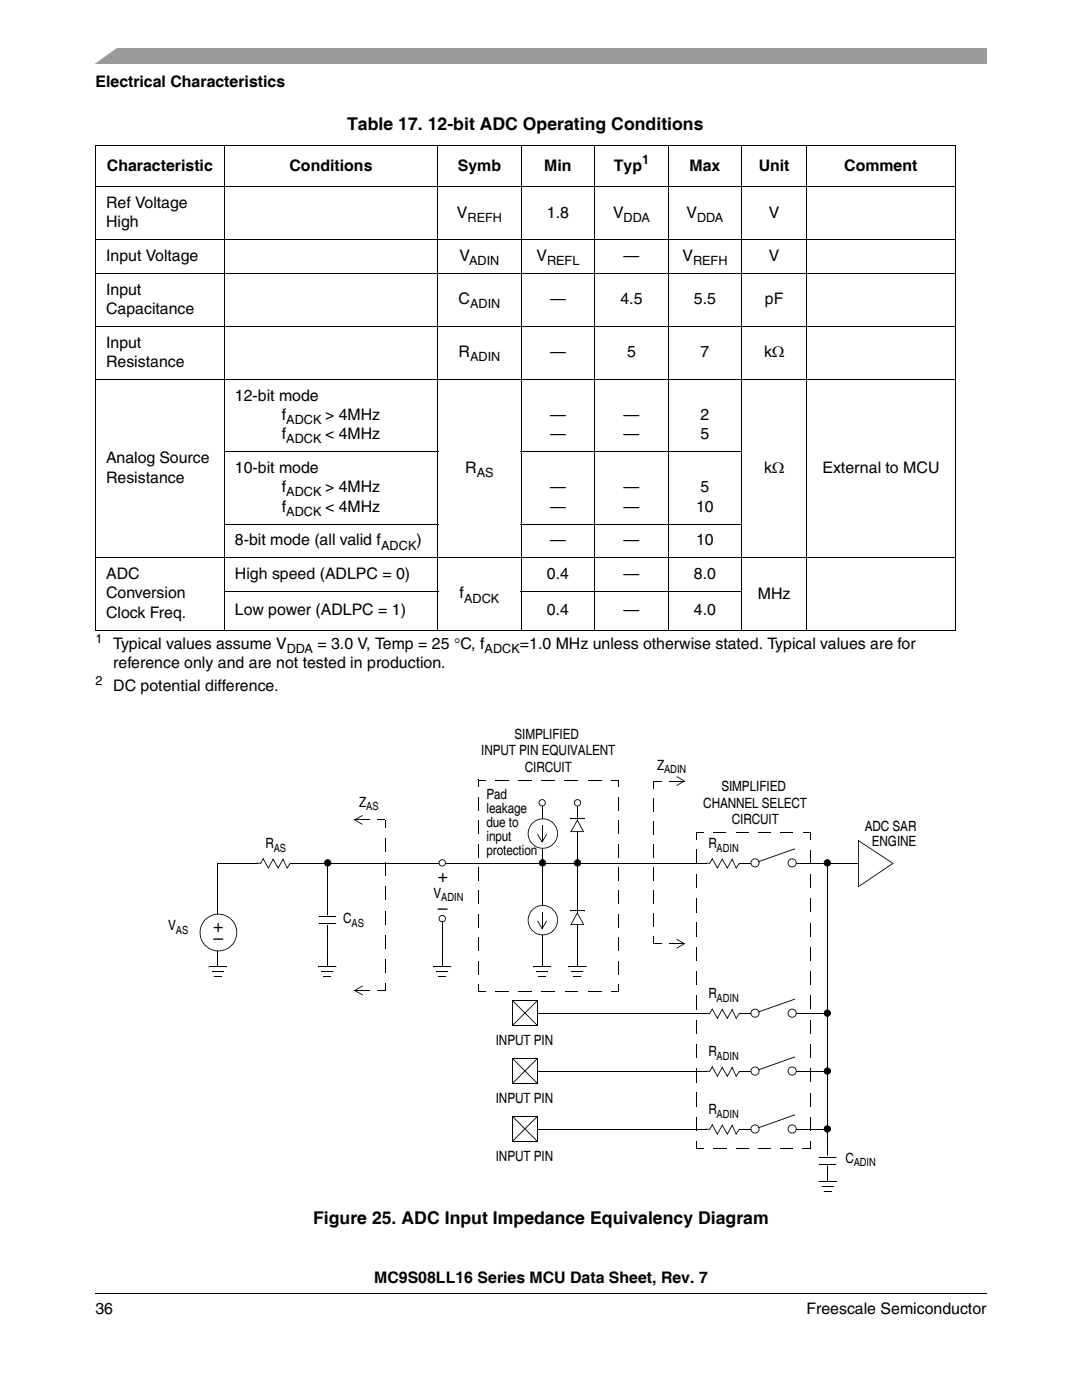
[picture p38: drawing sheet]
<svg xmlns="http://www.w3.org/2000/svg" width="216mm" height="279mm" viewBox="0 0 216 279" stroke-linecap="round" stroke-linejoin="round" font-family="sans-serif">
<defs><g id="words">
<g font-size="3.5">
<text x="69.3" y="25.8">Table 17. 12-bit ADC Operating Conditions</text>
<text x="87.4" y="175.9">+</text>
<text x="87.4" y="182.5">–</text>
<text x="42.5" y="186">+</text>
<text x="42.6" y="188.5">–</text>
<text x="62.5" y="244.3">Figure 25. ADC Input Impedance Equivalency Diagram</text>
</g>
<g font-size="3.2">
<text x="19" y="17.4">Electrical Characteristics</text>
<text x="21.3" y="34.1">Characteristic</text>
<text x="57.8" y="34.1">Conditions</text>
<text x="91.4" y="34.1">Symb</text>
<text x="108.6" y="34.1">Min</text>
<text x="122.5" y="34.1">Typ</text>
<text x="137.6" y="34.1">Max</text>
<text x="151.4" y="34.1">Unit</text>
<text x="168.5" y="34.1">Comment</text>
<text x="21.2" y="41.5">Ref Voltage</text>
<text x="21.2" y="45.4">High</text>
<text x="91.2" y="43.4">V</text>
<text x="109.1" y="43.4">1.8</text>
<text x="122.3" y="43.4">V</text>
<text x="137" y="43.4">V</text>
<text x="153.4" y="43.4">V</text>
<text x="21.2" y="52.1">Input Voltage</text>
<text x="91.7" y="52.1">V</text>
<text x="107" y="52.1">V</text>
<text x="124.4" y="52.1">—</text>
<text x="136.2" y="52.1">V</text>
<text x="153.4" y="52.1">V</text>
<text x="21.2" y="58.8">Input</text>
<text x="21.2" y="62.7">Capacitance</text>
<text x="91.5" y="60.7">C</text>
<text x="109.7" y="60.7">—</text>
<text x="123.8" y="60.7">4.5</text>
<text x="138.5" y="60.7">5.5</text>
<text x="152.6" y="60.7">pF</text>
<text x="21.2" y="69.4">Input</text>
<text x="91.5" y="71.3">R</text>
<text x="109.7" y="71.3">—</text>
<text x="125.1" y="71.3">5</text>
<text x="139.8" y="71.3">7</text>
<text x="152.5" y="71.3">kΩ</text>
<text x="21.2" y="73.2">Resistance</text>
<text x="46.9" y="79.9">12-bit mode</text>
<text x="56.2" y="83.8">f</text>
<text x="64.9" y="83.8">&gt; 4MHz</text>
<text x="109.7" y="83.8">—</text>
<text x="124.4" y="83.8">—</text>
<text x="139.8" y="83.8">2</text>
<text x="56.2" y="87.7">f</text>
<text x="64.9" y="87.7">&lt; 4MHz</text>
<text x="109.7" y="87.7">—</text>
<text x="124.4" y="87.7">—</text>
<text x="139.8" y="87.7">5</text>
<text x="21.2" y="92.5">Analog Source</text>
<text x="46.9" y="94.4">10-bit mode</text>
<text x="92.8" y="94.4">R</text>
<text x="152.5" y="94.4">kΩ</text>
<text x="164.1" y="94.4">External to MCU</text>
<text x="21.2" y="96.4">Resistance</text>
<text x="56.2" y="98.3">f</text>
<text x="64.9" y="98.3">&gt; 4MHz</text>
<text x="109.7" y="98.3">—</text>
<text x="124.4" y="98.3">—</text>
<text x="139.8" y="98.3">5</text>
<text x="56.2" y="102.2">f</text>
<text x="64.9" y="102.2">&lt; 4MHz</text>
<text x="109.7" y="102.2">—</text>
<text x="124.4" y="102.2">—</text>
<text x="138.9" y="102.2">10</text>
<text x="46.9" y="108.9">8-bit mode (all valid f</text>
<text x="83.1" y="108.9">)</text>
<text x="109.7" y="108.9">—</text>
<text x="124.4" y="108.9">—</text>
<text x="138.9" y="108.9">10</text>
<text x="21.2" y="115.6">ADC</text>
<text x="21.2" y="119.4">Conversion</text>
<text x="46.9" y="115.6">High speed (ADLPC = 0)</text>
<text x="91.7" y="119.4">f</text>
<text x="109.1" y="115.6">0.4</text>
<text x="124.4" y="115.6">—</text>
<text x="138.5" y="115.6">8.0</text>
<text x="151.2" y="119.4">MHz</text>
<text x="21.2" y="123.3">Clock Freq.</text>
<text x="46.9" y="122.8">Low power (ADLPC = 1)</text>
<text x="109.1" y="122.8">0.4</text>
<text x="124.4" y="122.8">—</text>
<text x="138.5" y="122.8">4.0</text>
<text x="22.6" y="129.5">Typical values assume V</text>
<text x="63.3" y="129.5">= 3.0 V, Temp = 25 °C, f</text>
<text x="103.7" y="129.5">=1.0 MHz unless otherwise stated. Typical values are for</text>
<text x="22.6" y="133.4">reference only and are not tested in production.</text>
<text x="22.6" y="138">DC potential difference.</text>
<text x="74.7" y="256.1">MC9S08LL16 Series MCU Data Sheet, Rev. 7</text>
<text x="19" y="262.3">36</text>
<text x="160.9" y="262.3">Freescale Semiconductor</text>
</g>
<g font-size="2.8">
<text x="102.7" y="147.4">SIMPLIFIED</text>
<text x="96" y="150.7">INPUT PIN EQUIVALENT</text>
<text x="104.7" y="154.1">CIRCUIT</text>
<text x="131.1" y="153.6">Z</text>
<text x="71.7" y="161">Z</text>
<text x="97.1" y="159.4">Pad</text>
<text x="140.3" y="161.2">CHANNEL SELECT</text>
<text x="143.9" y="157.8">SIMPLIFIED</text>
<text x="97.1" y="162.2">leakage</text>
<text x="97.1" y="165">due to</text>
<text x="97.1" y="167.9">input</text>
<text x="146" y="164.5">CIRCUIT</text>
<text x="172.6" y="165.9">ADC SAR</text>
<text x="53" y="169.3">R</text>
<text x="97.1" y="170.7">protection</text>
<text x="141.4" y="169.3">R</text>
<text x="174" y="168.7">ENGINE</text>
<text x="86.5" y="179.2">V</text>
<text x="33.6" y="185.7">V</text>
<text x="68.5" y="184.3">C</text>
<text x="141.4" y="199.3">R</text>
<text x="98.9" y="208.6">INPUT PIN</text>
<text x="141.4" y="210.8">R</text>
<text x="98.9" y="220.2">INPUT PIN</text>
<text x="141.4" y="222.4">R</text>
<text x="98.9" y="231.7">INPUT PIN</text>
<text x="168.7" y="232.1">C</text>
</g>
<g font-size="2.5">
<text x="128.1" y="32.8">1</text>
<text x="93.3" y="44.2">REFH</text>
<text x="124.4" y="44.2">DDA</text>
<text x="139.1" y="44.2">DDA</text>
<text x="93.6" y="52.9">ADIN</text>
<text x="109.2" y="52.9">REFL</text>
<text x="138.3" y="52.9">REFH</text>
<text x="93.8" y="61.5">ADIN</text>
<text x="93.8" y="72.1">ADIN</text>
<text x="57.1" y="84.6">ADCK</text>
<text x="57.1" y="88.5">ADCK</text>
<text x="95.1" y="95.2">AS</text>
<text x="57.1" y="99.1">ADCK</text>
<text x="57.1" y="103">ADCK</text>
<text x="76.1" y="109.7">ADCK</text>
<text x="92.6" y="120.2">ADCK</text>
<text x="19" y="128.2">1</text>
<text x="57.2" y="130.3">DDA</text>
<text x="96.7" y="130.3">ADCK</text>
<text x="19" y="136.7">2</text>
</g>
<g font-size="2.2">
<text x="132.5" y="154.3">ADIN</text>
<text x="73.1" y="161.7">AS</text>
<text x="54.6" y="170">AS</text>
<text x="143" y="170">ADIN</text>
<text x="88" y="179.9">ADIN</text>
<text x="70.2" y="185">AS</text>
<text x="35.1" y="186.4">AS</text>
<text x="143" y="200">ADIN</text>
<text x="143" y="211.5">ADIN</text>
<text x="143" y="223.1">ADIN</text>
<text x="170.3" y="232.8">ADIN</text>
</g>
</g></defs>
<path d="M19 258.1v.1z" fill="#000"/>
<path d="M19 258.1h177.8" fill="none" stroke="#000" stroke-width=".2"/>
<g fill="#fff">
<path d="M201.9 254h.7v16.4h-.7z"/>
<path d="M201.9 15.3h.7v3.2h-.7z"/>
</g>
<path d="M19 9.5h177.8v3.2h-177.8z" fill="#9a9a9a"/>
<path d="M17.1 9.2h6.8l-5.3 3.8h-1.5z" fill="#fff"/>
<path d="M19 125.8h171.6v1.6h-171.6z" fill="#fff"/>
<g fill="none" stroke="#000" stroke-width=".2">
<path d="M19 29.1h171.7M19 37.3h171.7M19 29.2v96.5M44.8 29v96.9M87.4 29v96.9M104 29v96.9M118.7 29v96.9M133.3 29v96.9M148 29v96.9M161 29v96.9M190.6 29.2v96.5M19 47.8h171.7"/>
<path d="M19 54.5h171.7M19 65.1h171.7M19 75.7h171.7M44.7 90.2h42.8M103.9 90.2h44.2M19 111.3h171.7M44.7 104.6h42.8M44.7 118h42.8M103.9 104.6h44.2M103.9 118h44.2M19 125.8h171.7M43.4 172.2h107"/>
<path d="M43.5 172.4v18.8M65.4 172.6v18.6M108.2 160.4v30.8M115.2 160.4v30.8M158.3 172.2h14.2M165.1 172.2v58.7M88.2 183.4v7.8M107.3 202.3h43.5"/>
</g>
<path d="M43.3 172.1l.1 .2zM43.4 172.4h.2zM65.3 172.6h.2zM64.8 171.8l.3-.2a.71 .71 0 0 1 1 .3v.3h-.2l-.2-.5h-.4l-.4 .2-.1 .3 .3 .5 .3 .1 .3-.1 .2-.5h.2a.68 .68 0 0 1-.7 .7 .72 .72 0 0 1-.6-1.1zM65.9 172.2h.2zM108.2 160.3l.1 .1zM115.1 160.3l.2 .1zM158.2 172.1l.1 .2zM165 172.1l.2 .1zM88.2 183.3l.1 .1zM107.2 202.2l.1 .2z" fill="#000"/>
<circle cx="65.4" cy="172.2" r=".63" fill="#000"/>
<circle cx="88.2" cy="172.2" r=".63" fill="#fff"/>
<g fill="#000">
<path d="M87.8 171.6h.1a.71 .71 0 0 1 1 .3l.1 .3h-.2l-.3-.5h-.4l-.3 .2-.1 .3 .2 .5 .4 .1 .3-.1 .2-.5h.2a.68 .68 0 0 1-.7 .7h-.1a.72 .72 0 0 1-.5-1.1zM88.8 172.2h.2zM107.7 171.8l.2-.2a.71 .71 0 0 1 1 .3l.1 .3h-.2l-.3-.5h-.4l-.3 .2-.1 .3 .2 .5 .4 .1 .3-.1 .2-.5h.2a.68 .68 0 0 1-.7 .7h-.1a.72 .72 0 0 1-.5-1.1zM108.8 172.2h.2zM115.1 165.9h.2v1.7h-.2zM114.6 171.8l.3-.2a.71 .71 0 0 1 1 .3l.1 .3h-.2l-.3-.5h-.4l-.3 .2-.1 .3 .2 .5 .4 .1 .3-.1 .2-.5h.2a.68 .68 0 0 1-.7 .7h-.1a.72 .72 0 0 1-.6-1.1zM115.8 172.2h.2zM164.5 171.8l.3-.2a.71 .71 0 0 1 1 .3v.3h-.2l-.2-.5h-.4l-.4 .2-.1 .3 .3 .5 .3 .1 .3-.1 .2-.5h.2a.71 .71 0 0 1-.6 .7 .71 .71 0 0 1-.8-.4zM165.6 172.2h.2z"/>
<circle cx="113.8" cy="163.3" r=".09"/>
<circle cx="115.2" cy="165.9" r=".09"/>
<circle cx="115.2" cy="167.6" r=".09"/>
<circle cx="116.6" cy="163.3" r=".09"/>
</g>
<g fill="#000">
<circle cx="108.2" cy="172.2" r=".63"/>
<circle cx="115.2" cy="172.2" r=".63"/>
<circle cx="165.1" cy="172.2" r=".63"/>
</g>
<path d="M113.8 163.3h2.8" fill="none" stroke="#000" stroke-width=".2"/>
<path d="M115.2 163.7l1.2 2.3h-2.5z" fill="#fff"/>
<g fill="#000">
<path d="M115.1 163.7h.2l1.3 2.4-.2-.1zM115.2 163.5l.1 .2-1.3 2.3-.1-.1h2.5v.2h-2.6z"/>
<circle cx="65.3" cy="181.8" r=".09"/>
<circle cx="65.3" cy="185.5" r=".09"/>
</g>
<path d="M65.3 181.8v3.7" fill="none" stroke="#000" stroke-width=".2"/>
<g fill="#fff">
<path d="M64.8 183.2h1v.9h-1z"/>
<circle cx="65.3" cy="183.2" r=".53"/>
<circle cx="65.3" cy="184.1" r=".53"/>
</g>
<g fill="#000">
<path d="M42.7 194.8h1.5v.2h-1.5zM64.6 194.8h1.4v.2h-1.4z"/>
<circle cx="41.7" cy="193" r=".09"/>
<circle cx="42.3" cy="194" r=".09"/>
<circle cx="42.7" cy="194.9" r=".09"/>
<circle cx="43.4" cy="192.8" r=".09"/>
<circle cx="43.4" cy="190.3" r=".09"/>
<circle cx="44.2" cy="194.9" r=".09"/>
<circle cx="44.5" cy="194" r=".09"/>
<circle cx="45.2" cy="193" r=".09"/>
<circle cx="63.5" cy="193" r=".09"/>
<circle cx="63.6" cy="184.3" r=".09"/>
<circle cx="63.6" cy="182.9" r=".09"/>
<circle cx="64.2" cy="194" r=".09"/>
<circle cx="64.6" cy="194.9" r=".09"/>
<circle cx="65.3" cy="192.8" r=".09"/>
<circle cx="65.3" cy="190.3" r=".09"/>
<circle cx="66" cy="194.9" r=".09"/>
<circle cx="66.4" cy="194" r=".09"/>
<circle cx="67" cy="182.9" r=".09"/>
<circle cx="67" cy="184.3" r=".09"/>
<circle cx="67.1" cy="193" r=".09"/>
</g>
<path d="M41.7 193h3.5M42.3 194h2.2M43.4 190.3v2.5M63.5 193h3.6M63.6 182.9h3.4M63.6 184.3h3.4M64.2 194h2.2M65.3 190.3v2.5" fill="none" stroke="#000" stroke-width=".2"/>
<circle cx="43.6" cy="186.1" r="3.7" fill="#fff"/>
<path d="M41.3 188.9l.9 .5 1 .3h.8l1-.3 .9-.5 .7-.8 .3-.6 .3-1.4h.1a3.7 3.7 0 0 1-2.1 3.4 3.7 3.7 0 0 1-4-.5zM40.9 183.5a3.8 3.8 0 0 1 4.1-.8 3.8 3.8 0 0 1 2.3 3.4h-.1l-.3-1.4-.3-.6-1-1-1-.4-1-.2-1.1 .2-.6 .3-.9 .6-.4 .5-.4 .9-.2 .7 .2 1.5 .6 1.2 .5 .5-.1 .1a3.7 3.7 0 0 1-.3-5.5z" fill="#000"/>
<g fill="#fff">
<path d="M52 171.7h6.1v1.1h-6.1z"/>
<circle cx="52" cy="172.3" r=".53"/>
<circle cx="58.1" cy="172.3" r=".53"/>
</g>
<g fill="#000">
<path d="M51.3 172.2h.7l.1 .1-.1-.1 .5-1 1.1 2.1-.1-.1 1-1.9 1.1 2-.2-.1 1.1-1.9 .9 2-.1 .1-.9-1.9h.2l-1.1 1.9-1.1-1.9 .2-.1-1 2-1.1-2 .1-.1-.5 1.1h-.8zM57.9 172.2l.1 .1-.6 1-.2-.1zM57.9 172.2h.8v.2h-.8zM87.5 194.8h1.4v.2h-1.4z"/>
<circle cx="51.3" cy="172.3" r=".09"/>
<circle cx="58.7" cy="172.3" r=".09"/>
<circle cx="86.5" cy="193" r=".09"/>
<circle cx="87.1" cy="194" r=".09"/>
<circle cx="87.5" cy="194.9" r=".09"/>
<circle cx="88.2" cy="192.8" r=".09"/>
<circle cx="88.2" cy="190.3" r=".09"/>
<circle cx="88.9" cy="194.9" r=".09"/>
<circle cx="89.3" cy="194" r=".09"/>
<circle cx="90" cy="193" r=".09"/>
</g>
<path d="M86.5 193h3.5M87.1 194h2.2M88.2 190.3v2.5" fill="none" stroke="#000" stroke-width=".2"/>
<circle cx="88.2" cy="183.3" r=".63" fill="#fff"/>
<g fill="#000">
<path d="M87.7 182.9l.2-.2a.71 .71 0 0 1 1 .3l.1 .3h-.2l-.3-.4-.4-.1-.3 .2-.1 .3 .2 .5 .4 .1 .3-.1 .2-.5h.2a.7 .7 0 0 1-.7 .7h-.1a.72 .72 0 0 1-.5-1.1zM88.8 183.3h.2zM115.1 184.4h.2v1.7h-.2z"/>
<circle cx="113.8" cy="181.8" r=".09"/>
<circle cx="115.2" cy="184.4" r=".09"/>
<circle cx="115.2" cy="186.1" r=".09"/>
<circle cx="116.6" cy="181.8" r=".09"/>
</g>
<path d="M113.8 181.8h2.8" fill="none" stroke="#000" stroke-width=".2"/>
<path d="M115.2 182.2l1.2 2.3h-2.5z" fill="#fff"/>
<g fill="#000">
<path d="M107.5 194.8h1.4v.2h-1.4zM114.5 194.8h1.4v.2h-1.4zM115.1 182.3l.2-.1 1.3 2.4h-.2zM115.2 182.1l.1 .2-1.3 2.3-.1-.1 2.5-.1v.2h-2.6z"/>
<circle cx="106.4" cy="193" r=".09"/>
<circle cx="107.1" cy="194" r=".09"/>
<circle cx="107.5" cy="194.9" r=".09"/>
<circle cx="108.2" cy="192.8" r=".09"/>
<circle cx="108.2" cy="190.3" r=".09"/>
<circle cx="108.9" cy="194.9" r=".09"/>
<circle cx="109.3" cy="194" r=".09"/>
<circle cx="109.9" cy="193" r=".09"/>
<circle cx="113.5" cy="193" r=".09"/>
<circle cx="114.1" cy="194" r=".09"/>
<circle cx="114.5" cy="194.9" r=".09"/>
<circle cx="115.2" cy="190.3" r=".09"/>
<circle cx="115.2" cy="192.8" r=".09"/>
<circle cx="115.9" cy="194.9" r=".09"/>
<circle cx="116.3" cy="194" r=".09"/>
<circle cx="117" cy="193" r=".09"/>
</g>
<path d="M106.4 193h3.5M107.1 194h2.2M108.2 190.3v2.5M113.5 193h3.5M114.1 194h2.2M115.2 190.3v2.5" fill="none" stroke="#000" stroke-width=".2"/>
<circle cx="115.2" cy="160.2" r=".64" fill="#fff"/>
<path d="M114.8 159.6h.1a.72 .72 0 0 1 1.1 .6h-.2l-.3-.5h-.3l-.4 .2-.1 .3 .2 .5 .4 .1 .4-.3 .1-.3h.2a.72 .72 0 0 1-.8 .7 .72 .72 0 0 1-.7-.7zM115.8 160.2h.2z" fill="#000"/>
<circle cx="108.2" cy="160.2" r=".64" fill="#fff"/>
<path d="M107.8 159.6l.6-.1 .5 .6v.1h-.2l-.2-.5h-.6l-.3 .4v.2l.4 .4h.5l.2-.5h.2a.72 .72 0 0 1-.6 .7 .72 .72 0 0 1-.8-.4v-.4zM108.7 160.2h.2z" fill="#000"/>
<g fill="#fff">
<path d="M141.6 171.7h6.1v1.1h-6.1z"/>
<circle cx="141.6" cy="172.3" r=".53"/>
<circle cx="147.7" cy="172.3" r=".53"/>
</g>
<g fill="#000">
<path d="M140.9 172.2h.7l.1 .1-.1-.1 .5-1 1.1 2.1-.1-.1 1-1.9 1.1 2-.1-.1 1-1.9 .9 2-.1 .1-.9-1.9h.2l-1.1 1.9-1.1-1.9 .2-.1-1 2-1.2-2 .2-.1-.5 1.1h-.8zM147.5 172.2l.1 .1-.6 1-.2-.1zM147.5 172.2h.8v.2h-.8z"/>
<circle cx="140.9" cy="172.3" r=".09"/>
<circle cx="148.3" cy="172.3" r=".09"/>
</g>
<circle cx="158.1" cy="172.2" r=".82" fill="#fff"/>
<path d="M157.4 171.6a.89 .89 0 0 1 1-.2 .89 .89 0 0 1 .6 .8h-.2l-.2-.5-.5-.2-.4 .1-.3 .5v.4l.4 .4 .7-.1 .3-.6h.2l-.1 .4a.85 .85 0 0 1-.8 .5 .9 .9 0 0 1-.9-.9zM158.8 172.2h.2z" fill="#000"/>
<circle cx="150.7" cy="172.2" r=".82" fill="#fff"/>
<g fill="#000">
<path d="M150 171.6a.89 .89 0 0 1 1-.2 .89 .89 0 0 1 .6 .8h-.2l-.2-.5-.5-.2-.4 .1-.4 .5 .1 .4 .4 .4 .7-.1 .3-.6h.2l-.1 .4a.85 .85 0 0 1-.8 .5 .9 .9 0 0 1-.9-.9zM151.4 172.2h.2zM151.4 171.9l7.1-2.6 .1 .2-7.2 2.5z"/>
<circle cx="151.4" cy="171.9" r=".09"/>
<circle cx="158.6" cy="169.4" r=".09"/>
</g>
<path d="M171.3 167.8l6.9 4.5-6.9 4.6z" fill="#fff"/>
<path d="M171.2 167.6l7.2 4.7-.3 .1-6.8-4.5v-.2l.1 9.2h-.2zM171.3 176.9l6.8-4.7 .1 .2-7 4.7z" fill="#000"/>
<circle cx="108.3" cy="166.4" r="2.94" fill="#fff"/>
<path d="M106.5 168.6l1.2 .5 .9 .1 .8-.2 .8-.4 .5-.6 .4-.8 .1-.9h.1a3 3 0 0 1-1.7 2.8 3 3 0 0 1-3.2-.4zM108.1 166.4h.2v1.6h-.2zM107.2 166.5l.1-.1 .9 1.6-.1 .1zM108.1 164.8h.2v1.7h-.2zM109 166.4l.2 .1-1 1.7-.1-.2zM106.2 164.2a2.99 2.99 0 0 1 3.8-.3l1 1 .3 1.4-.1 .1-.1-.9-.4-.7-.5-.7-.8-.4-.8-.2-.9 .1-1 .4-.6 .5-.5 1-.1 1.1 .3 1.1 .7 .9-.1 .1a2.96 2.96 0 0 1-1.1-2 3.3 3.3 0 0 1 .9-2.5z" fill="#000"/>
<circle cx="108.3" cy="183.6" r="2.94" fill="#fff"/>
<g fill="#000">
<path d="M106.5 185.8l.7 .5 .8 .2 1.4-.2 1.1-.8 .6-1 .1-.9h.1a3 3 0 0 1-2.7 3 2.87 2.87 0 0 1-2.2-.6zM108.1 183.7h.2v1.6h-.2zM107.2 183.8l.1-.1 .9 1.6-.1 .1zM108.1 182.1h.2v1.7h-.2zM109 183.7l.2 .1-1 1.7-.1-.2zM106.2 181.5a3 3 0 0 1 3.3-.6 3 3 0 0 1 1.8 2.7l-.1 .1-.1-.9-.4-.8-.8-.7-1.3-.5-1.1 .1-1.2 .7-.7 1.2-.1 .6 .1 1.1 .3 .7 .6 .6-.1 .2-.6-.7a3 3 0 0 1-.4-2.5z"/>
<circle cx="165.2" cy="233.4" r=".09"/>
<circle cx="165.2" cy="229.8" r=".09"/>
</g>
<path d="M165.2 229.8v3.6" fill="none" stroke="#000" stroke-width=".2"/>
<g fill="#fff">
<path d="M164.6 231.1h1.1v1h-1.1z"/>
<circle cx="165.2" cy="231.1" r=".53"/>
<circle cx="165.2" cy="232.1" r=".53"/>
</g>
<g fill="#000">
<path d="M95.4 155.6h.2v1.5h-.2zM95.5 155.6h1.4v.2h-1.4zM121.9 155.6h1.5v.2h-1.5zM123.3 155.7h.1v1.4h-.1zM130.3 155.9h.2v1.5h-.2zM130.5 155.8h1.5v.2h-1.5zM133.5 155.8h1.5v.2h-1.5zM134.9 155.8h1.7v.2h-1.7zM135 154.9l1.8 1-.3 .1-1.5-1zM135 156.7l1.5-.9 .1 .2-1.6 .9zM70.7 163.6l1.6-1 .1 .2-1.6 .9zM70.8 163.6h1.6v.1h-1.6z"/>
<path d="M70.6 163.6h.2l1.6 .9-.1 .1zM72.3 163.6h1.6v.1h-1.6zM75.4 163.6h1.5v.1h-1.5zM76.9 163.7h.1v1.5h-.1zM139 166h.1v1.5h-.1zM139 177.1l.1 .1zM139 172.3l.1 .1zM139 166h1.5v.2h-1.5zM160.2 166h1.5v.2h-1.5zM161.5 166.1h.2v1.4h-.2zM70.7 197.6l1.6-.9 .1 .1-1.6 .9zM70.8 197.6h1.6v.2h-1.6z"/>
<path d="M70.6 197.7l.2-.1 1.6 .9-.1 .1zM72.3 197.6h1.6v.2h-1.6zM75.4 197.6h1.5v.2h-1.5zM76.9 196.3h.1v1.5h-.1zM95.4 197.8h1.5v.2h-1.5zM95.4 196.4h.2v1.5h-.2zM102.2 199.8l.2-.1zM102.3 199.9l.1-.2 4.8 4.8-.1 .1zM107.1 199.7l.2 .1zM107.1 199.7l.1 .2-4.8 4.7-.1-.1zM115.3 197.8l.1 .2zM119.9 197.8l.1 .2z"/>
<path d="M121.9 197.8h1.4v.2h-1.4zM123.3 196.4h.1v1.6h-.1zM130.3 186.9h.2v1.5h-.2zM130.5 188.2h1.5v.2h-1.5zM133.5 188.2h1.5v.2h-1.5zM134.9 188.2h1.7v.2h-1.7zM135 187.4l1.8 .9-.3 .1-1.5-.9zM135 189.2l1.5-.9 .1 .1-1.6 .9zM139 196.5l.1 .1zM139 191.7h.1zM139 186.8l.1 .1zM139 182l.1 .1z"/>
<path d="M102.2 204.6h.2zM107.2 204.5l-.1 .2zM139 215.9l.1 .1zM139 211.1h.1zM139 206.2l.1 .1zM139 201.4h.1zM158.2 202.1l.1 .2zM139 229.1h1.5v.2h-1.5zM139 227.8h.1v1.4h-.1zM139 225.6l.1 .1zM139 220.7l.1 .1zM144.8 229.1l.1 .2z"/>
<path d="M149.3 229.1l.1 .2zM160.2 229.1h1.4v.2h-1.4zM161.5 227.8h.2v1.5h-.2zM164.4 237.7h1.5v.2h-1.5z"/>
<circle cx="163.4" cy="235.8" r=".09"/>
<circle cx="163.5" cy="230.9" r=".09"/>
<circle cx="163.5" cy="232.3" r=".09"/>
<circle cx="164" cy="236.8" r=".09"/>
<circle cx="164.4" cy="237.8" r=".09"/>
<circle cx="165.2" cy="235.7" r=".09"/>
<circle cx="165.2" cy="233.2" r=".09"/>
<circle cx="165.9" cy="237.8" r=".09"/>
<circle cx="166.3" cy="236.8" r=".09"/>
<circle cx="166.8" cy="230.9" r=".09"/>
<circle cx="166.8" cy="232.3" r=".09"/>
<circle cx="166.9" cy="235.8" r=".09"/>
</g>
<g fill="none" stroke="#000" stroke-width=".2">
<path d="M95.5 159.1v2.7M98.9 155.7h2.6M103.5 155.7h2.6M108.1 155.7h2.6M112.7 155.7h2.7M117.3 155.7h2.7M123.3 159.1v2.7M130.4 159.4v2.6M77 167.3v2.7M77 172.1v2.8M77 176.9v2.8M95.5 163.8v2.6"/>
<path d="M95.5 168.4v2.7M95.5 173.1v2.7M95.5 177.8v2.6M123.3 163.8v2.6M123.3 168.4v2.7M123.3 173.1v2.7M123.3 177.8v2.6M130.4 164v2.6M130.4 168.6v2.6M130.4 173.1v2.7M130.4 177.7v2.7M139 169.6v2.7"/>
<path d="M139 174.4v2.7M139 179.3v2.7M142.4 166.1h2.5M146.8 166.1h2.6M151.3 166.1h2.5M155.7 166.1h2.6M161.6 169.6v2.8M161.6 174.4v2.8M161.6 179.3v2.8M77 181.8v2.7M77 186.6v2.8M77 191.4v2.8"/>
<path d="M95.5 182.4v2.7M95.5 187.1v2.7M95.5 191.8v2.7M98.9 197.9h2.6M102.3 199.6v5M102.3 199.7h5M103.5 197.9h2.6M107.2 199.7v5M108.1 197.9h2.6M112.7 197.9h2.6M117.3 197.9h2.6M123.3 182.4v2.7"/>
<path d="M123.3 187.1v2.7M123.3 191.8v2.7M130.4 182.3v2.7M139 184.1v2.7M139 189v2.7M139 193.8v2.7M139 198.7v2.7M161.6 184.1v2.8M161.6 189v2.7M161.6 193.8v2.8M161.6 198.7v2.7M102.2 204.6h5"/>
<path d="M139 203.5v2.7M139 208.4v2.7M139 213.2v2.7M139 218.1v2.6M158.3 202.2h6.9M161.6 203.5v2.8M161.6 208.4v2.7M161.6 213.2v2.8M161.6 218.1v2.7M139 222.9v2.7M142.4 229.2h2.4M146.8 229.2h2.5"/>
<path d="M151.3 229.2h2.6M155.7 229.2h2.6M161.6 222.9v2.8M163.4 235.8h3.5M163.5 230.9h3.3M163.5 232.3h3.3M164 236.8h2.3M165.2 233.2v2.5"/>
</g>
<g fill="#fff">
<path d="M141.6 201.7h6.1v1.1h-6.1z"/>
<circle cx="141.6" cy="202.3" r=".53"/>
<circle cx="147.7" cy="202.3" r=".53"/>
</g>
<g fill="#000">
<path d="M140.9 202.2h.7l.1 .1-.1-.1 .5-1 1.1 2.1-.1-.1 1-1.9 1.1 2-.1-.1 1-1.9 .9 2-.1 .1-.9-1.9 .2-.1-1.1 2-1.1-1.9 .2-.1-1 2-1.2-2 .2-.1-.5 1h-.8zM147.5 202.2l.1 .1-.6 1-.2-.1zM147.5 202.2h.8v.1h-.8z"/>
<circle cx="140.9" cy="202.2" r=".09"/>
<circle cx="148.3" cy="202.2" r=".09"/>
</g>
<circle cx="158.1" cy="202.2" r=".81" fill="#fff"/>
<path d="M157.4 201.6l.5-.3a.89 .89 0 0 1 1.1 .9h-.2l-.2-.5-.5-.2-.5 .2-.3 .5 .2 .5 .6 .2 .5-.2 .2-.5h.2l-.1 .2a.85 .85 0 0 1-1 .7 .91 .91 0 0 1-.7-1.3zM158.8 202.2h.2z" fill="#000"/>
<circle cx="150.7" cy="202.2" r=".81" fill="#fff"/>
<g fill="#000">
<path d="M102.2 211.3h.2zM102.3 211.4l.1-.1 4.8 4.7-.1 .2zM102.2 216.1l.2 .1zM107.2 216l-.1 .2zM107.1 211.3h.2zM107.1 211.3l.1 .1-4.8 4.8-.1-.2zM107.2 213.7l.1 .2zM150 201.6l.5-.3a.89 .89 0 0 1 1.1 .9h-.2l-.2-.5-.5-.2-.5 .2-.3 .5 .2 .5 .6 .2 .5-.2 .2-.5h.2l-.1 .2a.85 .85 0 0 1-1 .7 .91 .91 0 0 1-.7-1.3zM151.4 202.2h.2zM151.4 201.8l7.1-2.5 .1 .2-7.2 2.5zM158.2 213.7l.1 .2zM164.6 201.7a.71 .71 0 0 1 .8-.2 .71 .71 0 0 1 .4 .7h-.2l-.1-.4-.3-.1-.5 .1-.2 .5 .4 .4h.4l.3-.3v-.2h.2l-.2 .5-.7 .2a.73 .73 0 0 1-.3-1.2z"/>
<path d="M165.6 202.2h.2z"/>
<circle cx="158.6" cy="199.4" r=".09"/>
<circle cx="151.4" cy="201.9" r=".09"/>
</g>
<circle cx="165.1" cy="202.2" r=".63" fill="#000"/>
<path d="M102.2 216.2h5M102.3 211.2v5M102.3 211.3h5M107.2 211.3v5M107.3 213.8h43.5M158.3 213.8h6.9" fill="none" stroke="#000" stroke-width=".2"/>
<g fill="#fff">
<path d="M141.6 213.3h6.1v1h-6.1z"/>
<circle cx="141.6" cy="213.8" r=".53"/>
<circle cx="147.7" cy="213.8" r=".53"/>
</g>
<g fill="#000">
<path d="M140.9 213.7h.7l.1 .1h-.1l.5-1.1 1.1 2.1-.1-.1 1-1.8 1.1 1.9-.1-.1 1-1.9 .9 2-.1 .1-.9-1.8 .2-.1-1.1 1.9-1.1-1.8 .2-.1-1 1.9-1.2-1.9 .2-.1-.5 1h-.8zM147.5 213.7l.1 .1-.6 1-.2-.1zM147.5 213.7h.8v.2h-.8z"/>
<circle cx="140.9" cy="213.8" r=".09"/>
<circle cx="148.3" cy="213.8" r=".09"/>
</g>
<circle cx="158.1" cy="213.7" r=".82" fill="#fff"/>
<path d="M157.4 213.1a.92 .92 0 0 1 1.3 0l.3 .6-.2 .1-.3-.7-.6-.1-.5 .4v.6l.4 .4h.5l.4-.2 .1-.5 .2 .1a.9 .9 0 0 1-1.1 .8 .9 .9 0 0 1-.7-1.2zM158.8 213.7l.2 .1z" fill="#000"/>
<circle cx="150.7" cy="213.7" r=".82" fill="#fff"/>
<g fill="#000">
<path d="M150 213.1a.92 .92 0 0 1 1.3 0l.3 .6-.2 .1-.3-.7-.6-.1-.5 .4v.6l.4 .4h.5l.4-.2 .1-.5 .2 .1a.9 .9 0 0 1-1.1 .8 .9 .9 0 0 1-.7-1.2zM151.4 213.7l.2 .1zM151.4 213.4l7.1-2.5 .1 .1-7.2 2.6zM164.6 213.2a.72 .72 0 0 1 .8-.1 .72 .72 0 0 1 .4 .6h-.2l-.2-.4h-.6l-.3 .5 .4 .5h.4l.2-.2 .1-.4h.2l-.2 .6-.7 .2a.73 .73 0 0 1-.3-1.3zM165.6 213.7h.2zM102.2 222.9l.2-.1zM102.4 222.8l4.8 4.8-.1 .1-4.8-4.7zM102.2 227.7h.2zM107.2 227.6l-.1 .2zM107.1 222.8l.2 .1zM107.1 222.8l.1 .2-4.8 4.7-.1-.1zM107.2 225.3l.1 .2z"/>
<path d="M158.2 225.3l.1 .1z"/>
<circle cx="151.4" cy="213.5" r=".09"/>
<circle cx="158.6" cy="210.9" r=".09"/>
</g>
<circle cx="165.1" cy="213.7" r=".63" fill="#000"/>
<path d="M102.2 227.8h5M102.3 222.7v5.1M102.3 222.8h5M107.2 222.8v5M107.3 225.4h43.5M158.3 225.3h6.9" fill="none" stroke="#000" stroke-width=".2"/>
<g fill="#fff">
<path d="M141.6 224.8h6.1v1.1h-6.1z"/>
<circle cx="141.6" cy="225.4" r=".53"/>
<circle cx="147.7" cy="225.4" r=".53"/>
</g>
<g fill="#000">
<path d="M140.9 225.3h.7l.1 .1-.1-.1 .5-1 1.1 2.1-.1-.1 1-1.9 1.1 2-.1-.1 1-1.9 .9 2-.1 .1-.9-1.9 .2-.1-1.1 2-1.1-1.9 .2-.1-1 2-1.2-2 .2-.1-.5 1h-.8zM147.5 225.3l.1 .1-.6 1-.2-.1zM147.5 225.3h.8v.1h-.8z"/>
<circle cx="140.9" cy="225.4" r=".09"/>
<circle cx="148.3" cy="225.4" r=".09"/>
</g>
<circle cx="158.1" cy="225.3" r=".82" fill="#fff"/>
<path d="M157.4 224.7a.92 .92 0 0 1 1.3 0l.3 .6h-.2l-.3-.6-.6-.1-.5 .4v.6l.4 .4h.5l.4-.3 .1-.4h.2a.9 .9 0 0 1-1.1 .9 .9 .9 0 0 1-.7-1.3zM158.8 225.3h.2z" fill="#000"/>
<circle cx="150.7" cy="225.3" r=".82" fill="#fff"/>
<g fill="#000">
<path d="M150 224.7a.92 .92 0 0 1 1.3 0l.3 .6h-.2l-.3-.6-.6-.1-.5 .4v.6l.4 .4h.5l.4-.3 .1-.4h.2a.9 .9 0 0 1-1.1 .9 .9 .9 0 0 1-.7-1.3zM151.4 225.3h.2zM151.4 225l7.1-2.6 .1 .2-7.2 2.5zM164.5 224.9l.6-.3 .4 .1 .3 .3v.3h-.2l-.2-.4-.6-.1-.3 .5 .4 .5h.4l.2-.2 .1-.3h.2a.72 .72 0 0 1-.7 .7 .72 .72 0 0 1-.7-.7zM165.6 225.3h.2z"/>
<circle cx="151.4" cy="225" r=".09"/>
<circle cx="158.6" cy="222.5" r=".09"/>
</g>
<circle cx="165.1" cy="225.3" r=".63" fill="#000"/>
<g fill="#fff">
<path d="M201.9 41.3h.7v3.2h-.7z"/>
<path d="M201.9 77.8h.7v3.2h-.7z"/>
<path d="M201.9 92.3h.7v3.2h-.7z"/>
<path d="M201.9 106.7h.7v3.2h-.7z"/>
<path d="M201.9 113.5h.7v3.1h-.7z"/>
<path d="M201.9 120.7h.7v3.2h-.7z"/>
<path d="M201.9 127.4h.7v3.2h-.7z"/>
</g>
<use href="#words"/>
</svg>
